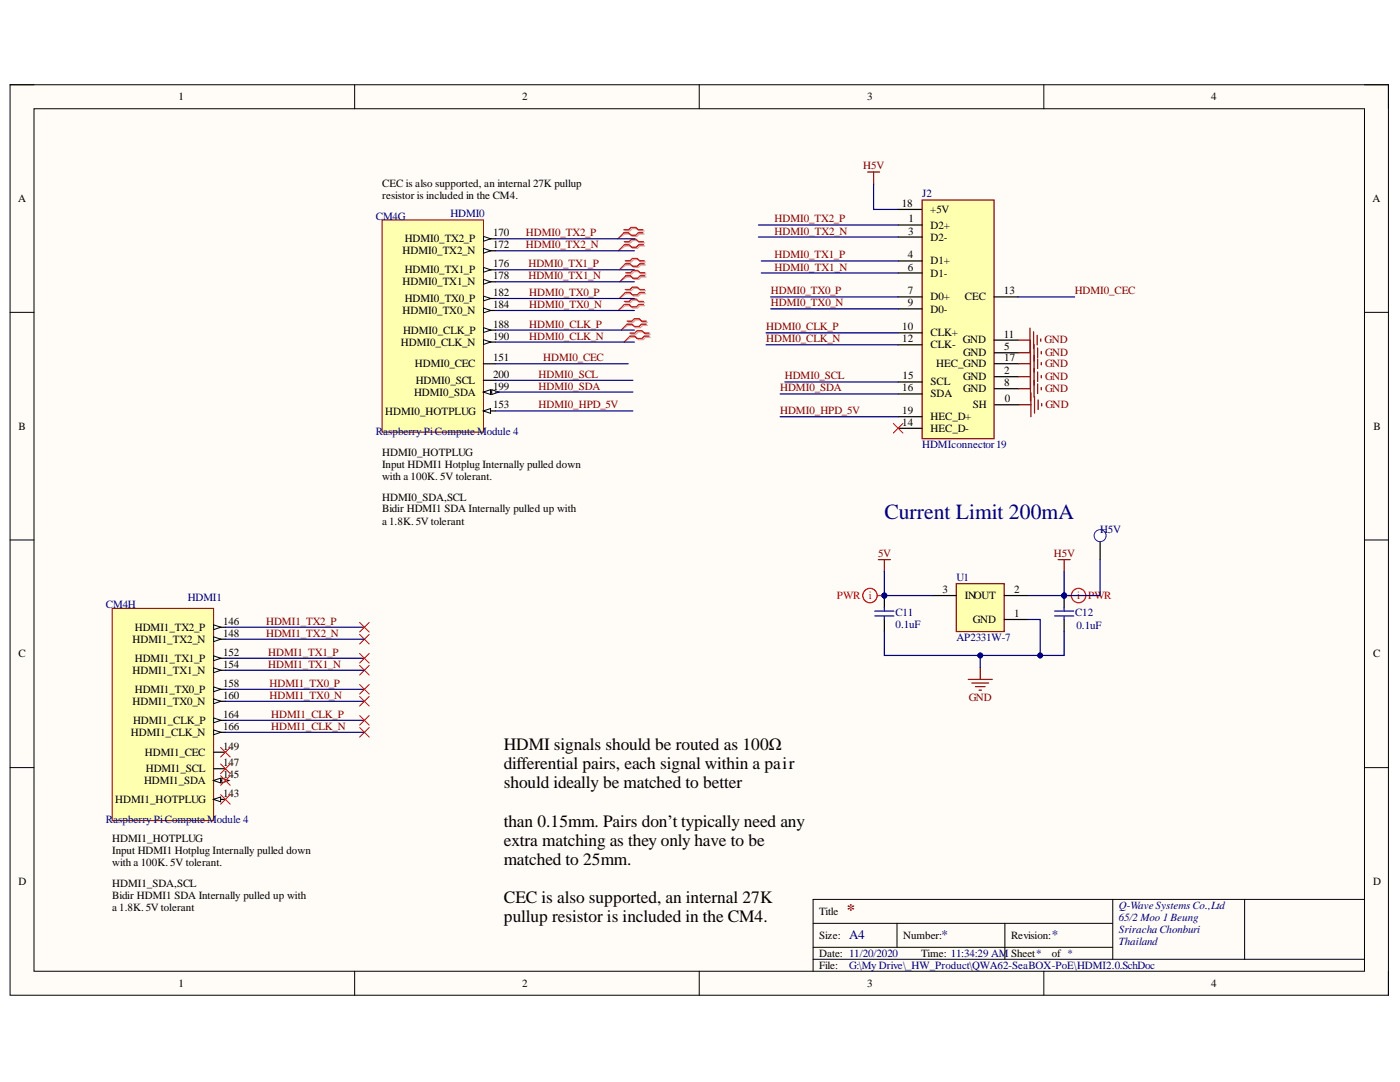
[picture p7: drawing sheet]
<svg xmlns="http://www.w3.org/2000/svg" width="279mm" height="216mm" viewBox="0 0 279 216" stroke-linecap="round" stroke-linejoin="round" font-family="sans-serif">
<defs><g id="words">
<text font-size="4.3" fill="#000080" x="176.5" y="103.5">Current Limit 200mA</text>
<g font-size="3.5">
<text x="100.6" y="149.7">HDMI signals should be routed as 100Ω</text>
<text x="100.6" y="153.5">differential pairs, each signal within a pair</text>
<text x="100.6" y="157.3">should ideally be matched to better</text>
<text x="100.6" y="165">than 0.15mm. Pairs don’t typically need any</text>
<text x="100.6" y="168.8">extra matching as they only have to be</text>
<text x="100.6" y="172.6">matched to 25mm.</text>
<text x="100.6" y="180.3">CEC is also supported, an internal 27K</text>
<text x="100.6" y="184.1">pullup resistor is included in the CM4.</text>
</g>
<text font-size="3.2" fill="#800000" x="169" y="182.5">*</text>
<g font-size="2.6" fill="#000080">
<text x="169.5" y="187.4">A4</text>
<text x="187.9" y="187.4">*</text>
<text x="209.9" y="187.4">*</text>
</g>
<g font-size="2.2">
<text x="35.6" y="20">1</text>
<text x="104.2" y="20">2</text>
<text x="173" y="20">3</text>
<text x="241.7" y="20">4</text>
<text x="3.6" y="40.3">A</text>
<text x="76.3" y="37.3">CEC is also supported, an internal 27K pullup</text>
<text x="76.3" y="39.7">resistor is included in the CM4.</text>
<text x="180" y="41.3">18</text>
<text x="273.9" y="40.3">A</text>
<text x="98.4" y="47.1">170</text>
<text x="181.2" y="46.8">3</text>
<text x="181.3" y="44.4">1</text>
<text x="185.6" y="42.5">+5V</text>
<text x="185.7" y="45.6">D2+</text>
<text x="185.7" y="48">D2-</text>
<text x="80.3" y="50.7">HDMI0_TX2_N</text>
<text x="80.8" y="48.3">HDMI0_TX2_P</text>
<text x="98.4" y="53.3">176</text>
<text x="98.4" y="49.5">172</text>
<text x="181.2" y="51.5">4</text>
<text x="181.2" y="54">6</text>
<text x="185.7" y="52.7">D1+</text>
<text x="80.3" y="57">HDMI0_TX1_N</text>
<text x="80.8" y="54.5">HDMI0_TX1_P</text>
<text x="98.4" y="59.1">182</text>
<text x="98.4" y="55.8">178</text>
<text x="181.2" y="58.7">7</text>
<text x="185.7" y="55.2">D1-</text>
<text x="185.7" y="59.9">D0+</text>
<text x="192.6" y="59.9">CEC</text>
<text x="200.4" y="58.7">13</text>
<text x="80.3" y="62.6">HDMI0_TX0_N</text>
<text x="80.8" y="60.2">HDMI0_TX0_P</text>
<text x="98.4" y="65.4">188</text>
<text x="98.4" y="61.4">184</text>
<text x="180.1" y="65.9">10</text>
<text x="181.2" y="61.1">9</text>
<text x="185.7" y="62.4">D0-</text>
<text x="80" y="69">HDMI0_CLK_N</text>
<text x="80.4" y="66.6">HDMI0_CLK_P</text>
<text x="98.4" y="67.8">190</text>
<text x="180.1" y="68.3">12</text>
<text x="185.7" y="67.1">CLK+</text>
<text x="185.7" y="69.5">CLK-</text>
<text x="192.1" y="68.5">GND</text>
<text x="192.2" y="71.1">GND</text>
<text x="200.4" y="67.3">11</text>
<text x="200.4" y="69.9">5</text>
<text x="82.8" y="73.3">HDMI0_CEC</text>
<text x="83" y="76.6">HDMI0_SCL</text>
<text x="98.4" y="72.1">151</text>
<text x="98.4" y="75.4">200</text>
<text x="98.4" y="77.7">199</text>
<text x="180.1" y="75.7">15</text>
<text x="185.7" y="76.9">SCL</text>
<text x="186.8" y="73.3">HEC_GND</text>
<text x="192.2" y="75.9">GND</text>
<text x="200.4" y="72.1">17</text>
<text x="200.4" y="74.7">2</text>
<text x="200.4" y="77.1">8</text>
<text x="76.9" y="82.7">HDMI0_HOTPLUG</text>
<text x="82.6" y="78.9">HDMI0_SDA</text>
<text x="98.4" y="81.5">153</text>
<text x="180.1" y="82.6">19</text>
<text x="180.1" y="78.1">16</text>
<text x="185.7" y="83.8">HEC_D+</text>
<text x="185.7" y="79.3">SDA</text>
<text x="192.2" y="78.2">GND</text>
<text x="194.2" y="81.5">SH</text>
<text x="200.5" y="80.3">0</text>
<text x="3.7" y="85.8">B</text>
<text x="180.1" y="84.9">14</text>
<text x="185.7" y="86.2">HEC_D-</text>
<text x="274.1" y="85.8">B</text>
<text x="76.3" y="90.9">HDMI0_HOTPLUG</text>
<text x="76.3" y="93.4">Input HDMI1 Hotplug Internally pulled down</text>
<text x="76.3" y="95.7">with a 100K. 5V tolerant.</text>
<text x="76.3" y="99.9">HDMI0_SDA,SCL</text>
<text x="76.3" y="102.3">Bidir HDMI1 SDA Internally pulled up with</text>
<text x="76.3" y="104.7">a 1.8K.5V tolerant</text>
<text x="188.1" y="118.3">3</text>
<text x="192.6" y="119.5">INOUT</text>
<text x="202.4" y="118.3">2</text>
<text x="26.9" y="125.8">HDMI1_TX2_P</text>
<text x="44.6" y="124.6">146</text>
<text x="194.2" y="124.3">GND</text>
<text x="202.4" y="123.1">1</text>
<text x="3.7" y="131.2">C</text>
<text x="26.5" y="128.3">HDMI1_TX2_N</text>
<text x="44.6" y="130.8">152</text>
<text x="44.6" y="127">148</text>
<text x="274" y="131.2">C</text>
<text x="26.5" y="134.5">HDMI1_TX1_N</text>
<text x="26.9" y="132.1">HDMI1_TX1_P</text>
<text x="44.6" y="137.1">158</text>
<text x="44.6" y="133.3">154</text>
<text x="26.5" y="140.6">HDMI1_TX0_N</text>
<text x="26.9" y="138.3">HDMI1_TX0_P</text>
<text x="44.6" y="143.2">164</text>
<text x="44.6" y="139.4">160</text>
<text x="26.1" y="146.8">HDMI1_CLK_N</text>
<text x="26.6" y="144.4">HDMI1_CLK_P</text>
<text x="44.6" y="149.6">149</text>
<text x="44.6" y="145.6">166</text>
<text x="28.9" y="150.8">HDMI1_CEC</text>
<text x="29.1" y="154.1">HDMI1_SCL</text>
<text x="44.6" y="152.9">147</text>
<text x="44.6" y="155.2">145</text>
<text x="23" y="160.2">HDMI1_HOTPLUG</text>
<text x="28.8" y="156.4">HDMI1_SDA</text>
<text x="44.6" y="159">143</text>
<text x="22.4" y="168">HDMI1_HOTPLUG</text>
<text x="22.4" y="170.4">Input HDMI1 Hotplug Internally pulled down</text>
<text x="22.4" y="172.7">with a 100K. 5V tolerant.</text>
<text x="3.7" y="176.5">D</text>
<text x="22.4" y="177">HDMI1_SDA,SCL</text>
<text x="22.4" y="179.3">Bidir HDMI1 SDA Internally pulled up with</text>
<text x="274" y="176.5">D</text>
<text x="22.4" y="181.7">a 1.8K.5V tolerant</text>
<text x="163.5" y="182.5">Title</text>
<text x="163.5" y="187.4">Size:</text>
<text x="163.5" y="190.9">Date: 11/20/2020</text>
<text x="180.2" y="187.4">Number:</text>
<text x="183.9" y="190.9">Time: 11:34:29 AM Sheet*</text>
<text x="201.8" y="187.4">Revision:</text>
<text x="209.9" y="190.9">of *</text>
<text x="35.6" y="196.9">1</text>
<text x="104.2" y="196.9">2</text>
<text x="163.5" y="193.3">File:</text>
<text x="173" y="196.9">3</text>
<text x="241.7" y="196.9">4</text>
</g>
<g font-size="2.2" fill="#800000">
<text x="172.3" y="33.8">H5V</text>
<text x="105" y="47.1">HDMI0_TX2_P</text>
<text x="154.6" y="44.4">HDMI0_TX2_P</text>
<text x="154.6" y="46.8">HDMI0_TX2_N</text>
<text x="105" y="49.5">HDMI0_TX2_N</text>
<text x="105.5" y="53.3">HDMI0_TX1_P</text>
<text x="154.6" y="51.5">HDMI0_TX1_P</text>
<text x="154.6" y="54">HDMI0_TX1_N</text>
<text x="105.5" y="55.8">HDMI0_TX1_N</text>
<text x="105.6" y="59.1">HDMI0_TX0_P</text>
<text x="153.8" y="58.7">HDMI0_TX0_P</text>
<text x="214.5" y="58.7">HDMI0_CEC</text>
<text x="105.6" y="61.4">HDMI0_TX0_N</text>
<text x="105.6" y="65.4">HDMI0_CLK_P</text>
<text x="152.9" y="65.9">HDMI0_CLK_P</text>
<text x="153.8" y="61.1">HDMI0_TX0_N</text>
<text x="105.6" y="67.8">HDMI0_CLK_N</text>
<text x="152.9" y="68.3">HDMI0_CLK_N</text>
<text x="208.5" y="68.5">GND</text>
<text x="208.6" y="71.1">GND</text>
<text x="107.5" y="75.4">HDMI0_SCL</text>
<text x="107.5" y="77.7">HDMI0_SDA</text>
<text x="108.4" y="72.1">HDMI0_CEC</text>
<text x="156.6" y="75.7">HDMI0_SCL</text>
<text x="208.6" y="73.3">GND</text>
<text x="208.6" y="75.9">GND</text>
<text x="107.5" y="81.5">HDMI0_HPD_5V</text>
<text x="155.7" y="78.1">HDMI0_SDA</text>
<text x="155.7" y="82.6">HDMI0_HPD_5V</text>
<text x="208.6" y="78.2">GND</text>
<text x="208.6" y="81.5">GND</text>
<text x="175.2" y="111.1">5V</text>
<text x="210.3" y="111.1">H5V</text>
<text x="53.1" y="124.6">HDMI1_TX2_P</text>
<text x="53.1" y="127">HDMI1_TX2_N</text>
<text x="53.5" y="130.8">HDMI1_TX1_P</text>
<text x="53.5" y="133.3">HDMI1_TX1_N</text>
<text x="53.8" y="137.1">HDMI1_TX0_P</text>
<text x="53.8" y="139.4">HDMI1_TX0_N</text>
<text x="54.1" y="143.2">HDMI1_CLK_P</text>
<text x="193.3" y="139.9">GND</text>
<text x="54.1" y="145.6">HDMI1_CLK_N</text>
</g>
<g font-size="2.2" fill="#000080">
<text x="184" y="39.4">J2</text>
<text x="75" y="43.9">CM4G</text>
<text x="89.9" y="43.3">HDMI0</text>
<text x="75" y="86.9">Raspberry PiCompute Module 4</text>
<text x="184" y="89.4">HDMIconnector19</text>
<text x="219.5" y="106.4">H5V</text>
<text x="37.5" y="119.9">HDMI1</text>
<text x="190.9" y="115.9">U1</text>
<text x="21.1" y="121.3">CM4H</text>
<text x="178.7" y="122.9">C11</text>
<text x="178.7" y="125.2">0.1uF</text>
<text x="214.6" y="122.9">C12</text>
<text x="214.8" y="125.5">0.1uF</text>
<text x="190.9" y="127.9">AP2331W-7</text>
<text x="21.1" y="164.3">Raspberry PiCompute Module 4</text>
<text x="223.3" y="181.4">Q-Wave Systems Co.,Ltd</text>
<text x="223.3" y="183.7">65/2 Moo 1 Beung</text>
<text x="223.3" y="186.1">Sriracha Chonburi</text>
<text x="223.3" y="188.5">Thailand</text>
<text x="169.5" y="193.3">G:\My Drive\_HW_Product\QWA62-SeaBOX-PoE\HDMI2.0.SchDoc</text>
</g>
<g font-size="2.2" fill="#f00">
<text x="167" y="119.5">PWR</text>
<text x="173.4" y="119.5">i</text>
<text x="215" y="119.5">i</text>
<text x="217.2" y="119.5">PWR</text>
</g>
</g></defs>
<path d="M2 16.9h275.1v181.7h-275.1z" fill-rule="evenodd" fill="#fffcf8"/>
<path d="M2 16.9h275.1v181.7h-275.1z" fill="none" stroke="#000" stroke-width=".2"/>
<path d="M6.8 21.7h265.5v172.1h-265.5z" fill-rule="evenodd" fill="#fffcf8"/>
<g fill="none" stroke="#000" stroke-width=".2">
<path d="M2 16.9h4.8M70.8 16.9v4.8M139.5 16.9v4.8M208.3 16.9v4.8M272.3 16.9h4.8v4.8M6.8 21.7h265.5v172.1h-265.5zM2 62.3h4.8M272.3 62.3h4.8M2 107.7h4.8M272.3 107.7h4.8M2 153.2h4.8M272.3 153.2h4.8"/>
<path d="M222.1 179.5v11.9M248.4 179.5v11.9M272.3 179.5h-110v14.3M70.8 193.8v4.8M139.5 193.8v4.8M162.3 184.2h59.8M162.3 191.4h110M162.3 189h59.8M179 184.2v4.8M200.5 184.2v7.2M208.3 193.8v4.8M277.1 193.8v4.8"/>
</g>
<path d="M76.3 43.9h20.2v42.3h-20.2z" fill-rule="evenodd" fill="#ffffb0"/>
<path d="M76.3 43.9h20.2v42.3h-20.2z" fill="none" stroke="#800000" stroke-width=".2"/>
<path d="M96.5 72.6h2.4M96.5 68.3h2.4" fill="none" stroke="#000" stroke-width=".24"/>
<path d="M96.5 67.8l1.4 .5-1.4 .4z" fill="#f8fcff"/>
<path d="M96.5 67.8l1.4 .5-1.4 .4z" fill="none" stroke="#000" stroke-width=".2"/>
<path d="M96.5 65.9h2.4" fill="none" stroke="#000" stroke-width=".24"/>
<path d="M96.5 65.4l1.4 .5-1.4 .4z" fill="#f8fcff"/>
<path d="M96.5 65.4l1.4 .5-1.4 .4z" fill="none" stroke="#000" stroke-width=".2"/>
<path d="M96.5 82h2.4" fill="none" stroke="#000" stroke-width=".24"/>
<path d="M96.5 82l1.4-.5v1z" fill="#f8fcff"/>
<path d="M96.5 82l1.4-.5v1z" fill="none" stroke="#000" stroke-width=".2"/>
<path d="M96.5 75.9h2.4M96.5 78.2h2.4" fill="none" stroke="#000" stroke-width=".24"/>
<path d="M96.5 78.2l1.4-.4v.9z" fill="#f8fcff"/>
<path d="M96.5 78.2l1.4-.4v.9z" fill="none" stroke="#000" stroke-width=".2"/>
<path d="M98.1 77.8l1.5 .4-1.5 .5z" fill="#f8fcff"/>
<path d="M98.1 77.8l1.5 .4-1.5 .5z" fill="none" stroke="#000" stroke-width=".2"/>
<path d="M96.5 62h2.4" fill="none" stroke="#000" stroke-width=".24"/>
<path d="M96.5 61.5l1.4 .5-1.4 .4z" fill="#f8fcff"/>
<path d="M96.5 61.5l1.4 .5-1.4 .4z" fill="none" stroke="#000" stroke-width=".2"/>
<path d="M96.5 59.6h2.4" fill="none" stroke="#000" stroke-width=".24"/>
<path d="M96.5 59.1l1.4 .5-1.4 .4z" fill="#f8fcff"/>
<path d="M96.5 59.1l1.4 .5-1.4 .4z" fill="none" stroke="#000" stroke-width=".2"/>
<path d="M96.5 56.2h2.4" fill="none" stroke="#000" stroke-width=".24"/>
<path d="M96.5 55.8l1.4 .4-1.4 .5z" fill="#f8fcff"/>
<path d="M96.5 55.8l1.4 .4-1.4 .5z" fill="none" stroke="#000" stroke-width=".2"/>
<path d="M96.5 53.8h2.4" fill="none" stroke="#000" stroke-width=".24"/>
<path d="M96.5 53.4l1.4 .4-1.4 .5z" fill="#f8fcff"/>
<path d="M96.5 53.4l1.4 .4-1.4 .5z" fill="none" stroke="#000" stroke-width=".2"/>
<path d="M96.5 50h2.4" fill="none" stroke="#000" stroke-width=".24"/>
<path d="M96.5 49.6l1.4 .4-1.4 .5z" fill="#f8fcff"/>
<path d="M96.5 49.6l1.4 .4-1.4 .5z" fill="none" stroke="#000" stroke-width=".2"/>
<path d="M96.5 47.6h2.4" fill="none" stroke="#000" stroke-width=".24"/>
<path d="M96.5 47.2l1.4 .4-1.4 .5z" fill="#f8fcff"/>
<path d="M96.5 47.2l1.4 .4-1.4 .5z" fill="none" stroke="#000" stroke-width=".2"/>
<path d="M22.4 121.4h20.2v42.3h-20.2z" fill-rule="evenodd" fill="#ffffb0"/>
<path d="M22.4 121.4h20.2v42.3h-20.2z" fill="none" stroke="#800000" stroke-width=".2"/>
<path d="M42.6 150.1h2.4M42.6 146.1h2.4" fill="none" stroke="#000" stroke-width=".24"/>
<path d="M42.6 145.6l1.5 .5-1.5 .5z" fill="#f8fcff"/>
<path d="M42.6 145.6l1.5 .5-1.5 .5z" fill="none" stroke="#000" stroke-width=".2"/>
<path d="M42.6 143.7h2.4" fill="none" stroke="#000" stroke-width=".24"/>
<path d="M42.6 143.3l1.5 .4-1.5 .5z" fill="#f8fcff"/>
<path d="M42.6 143.3l1.5 .4-1.5 .5z" fill="none" stroke="#000" stroke-width=".2"/>
<path d="M42.6 159.5h2.4" fill="none" stroke="#000" stroke-width=".24"/>
<path d="M42.6 159.5l1.4-.5v1z" fill="#f8fcff"/>
<path d="M42.6 159.5l1.4-.5v1z" fill="none" stroke="#000" stroke-width=".2"/>
<path d="M42.6 153.4h2.4M42.6 155.7h2.4" fill="none" stroke="#000" stroke-width=".24"/>
<path d="M42.6 155.7l1.4-.4v.9z" fill="#f8fcff"/>
<path d="M42.6 155.7l1.4-.4v.9z" fill="none" stroke="#000" stroke-width=".2"/>
<path d="M44.3 155.3l1.4 .4-1.4 .5z" fill="#f8fcff"/>
<path d="M44.3 155.3l1.4 .4-1.4 .5z" fill="none" stroke="#000" stroke-width=".2"/>
<path d="M42.6 139.9h2.4" fill="none" stroke="#000" stroke-width=".24"/>
<path d="M42.6 139.5l1.5 .4-1.5 .5z" fill="#f8fcff"/>
<path d="M42.6 139.5l1.5 .4-1.5 .5z" fill="none" stroke="#000" stroke-width=".2"/>
<path d="M42.6 137.5h2.4" fill="none" stroke="#000" stroke-width=".24"/>
<path d="M42.6 137.1l1.5 .4-1.5 .5z" fill="#f8fcff"/>
<path d="M42.6 137.1l1.5 .4-1.5 .5z" fill="none" stroke="#000" stroke-width=".2"/>
<path d="M42.6 133.7h2.4" fill="none" stroke="#000" stroke-width=".24"/>
<path d="M42.6 133.3l1.5 .4-1.5 .5z" fill="#f8fcff"/>
<path d="M42.6 133.3l1.5 .4-1.5 .5z" fill="none" stroke="#000" stroke-width=".2"/>
<path d="M42.6 131.4h2.4" fill="none" stroke="#000" stroke-width=".24"/>
<path d="M42.6 130.9l1.5 .5-1.5 .4z" fill="#f8fcff"/>
<path d="M42.6 130.9l1.5 .5-1.5 .4z" fill="none" stroke="#000" stroke-width=".2"/>
<path d="M42.6 127.5h2.4" fill="none" stroke="#000" stroke-width=".24"/>
<path d="M42.6 127.1l1.5 .4-1.5 .5z" fill="#f8fcff"/>
<path d="M42.6 127.1l1.5 .4-1.5 .5z" fill="none" stroke="#000" stroke-width=".2"/>
<path d="M42.6 125.2h2.4" fill="none" stroke="#000" stroke-width=".24"/>
<path d="M42.6 124.7l1.5 .5-1.5 .4z" fill="#f8fcff"/>
<path d="M42.6 124.7l1.5 .5-1.5 .4z" fill="none" stroke="#000" stroke-width=".2"/>
<g fill="none" stroke="#d0a19e" stroke-width=".24">
<path d="M124.7 46.1h1l.5-.5h.9l.5 .5h1M124.7 46.7h1l.5 .5h.9l.5-.5h1M124.8 48.5h1l.5-.5h.9l.5 .5h1M124.8 49.1h1l.5 .5h.9l.5-.5h1M125 52.3h1l.5-.5h.9l.5 .5h.9M125 52.9h1l.5 .5h.9l.5-.5h.9M125 58h1l.5-.5h.9l.5 .5h.9M125 58.6h1l.5 .5h.9l.5-.5h.9M125.1 54.7h1l.4-.5h1l.5 .5h.9M125.1 55.3h1l.4 .5h1l.5-.5h.9M124.8 60.4h1l.5-.5h.9l.5 .5h1M124.8 61h1l.5 .5h.9l.5-.5h1"/>
<path d="M125.4 64.3h1l.4-.5h1l.5 .5h.9M125.4 64.9h1l.4 .5h1l.5-.5h.9M126 66.7h.9l.5-.5h1l.4 .5h1M126 67.3h.9l.5 .5h1l.4-.5h1"/>
</g>
<path d="M124.7 46.7l-1.4 .9M124.8 49.1l-1.4 .9M125 52.9l-1.4 .9M125 58.6l-1.4 1M125.1 55.3l-1.4 .9M124.8 61l-1.4 1M125.4 64.9l-1.4 1M126 67.3l-1.5 1" fill="none" stroke="#d0a19e" stroke-width=".2"/>
<g fill="none" stroke="#f00" stroke-width=".24">
<path d="M124.5 45.9h1l.4-.5h1l.5 .5h.9M124.5 46.5h1l.4 .4h1l.5-.4h.9M124.6 48.2h.9l.5-.4h1l.5 .4h.9M124.6 48.8h.9l.5 .5h1l.5-.5h.9M124.8 52h.9l.5-.4h1l.5 .4h.9M124.8 52.6h.9l.5 .5h1l.5-.5h.9M124.8 57.8h.9l.5-.5h1l.5 .5h.9M124.8 58.4h.9l.5 .4h1l.5-.4h.9M124.9 54.4h.9l.5-.4h1l.4 .4h1M124.9 55h.9l.5 .5h1l.4-.5h1M124.6 60.2h.9l.5-.5h1l.5 .5h.9M124.6 60.8h.9l.5 .4h1l.5-.4h.9"/>
<path d="M125.2 64.1h.9l.5-.5h1l.4 .5h1M125.2 64.7h.9l.5 .4h1l.4-.4h1M125.7 66.5h1l.5-.5h.9l.5 .5h.9M125.7 67.1h1l.5 .4h.9l.5-.4h.9"/>
</g>
<g fill="none" stroke="#f00" stroke-width=".2">
<path d="M124.5 46.5l-1.2 1.1M124.6 48.8l-1.2 1.2M124.8 52.6l-1.2 1.2M124.8 58.4l-1.2 1.2M124.9 55l-1.2 1.2M124.6 60.8l-1.2 1.2M125.2 64.7l-1.2 1.2M125.7 67.1l-1.2 1.2M71.8 126.6l1.9 1.9M71.8 132.8l1.9 1.9M73.7 126.6l-1.9 1.9M73.7 132.8l-1.9 1.9"/>
<path d="M44 149.1l1.9 2M44 152.4l1.9 1.9M44 154.8l1.9 1.9M44 158.6l1.9 1.9M45.9 149.1l-1.9 2M45.9 152.4l-1.9 1.9M45.9 154.8l-1.9 1.9M45.9 158.6l-1.9 1.9M71.8 145.2l1.9 1.9M73.7 145.2l-1.9 1.9"/>
</g>
<path d="M184 39.9h14.4v47.6h-14.4z" fill-rule="evenodd" fill="#ffffb0"/>
<path d="M184 39.9h14.4v47.6h-14.4z" fill="none" stroke="#800000" stroke-width=".24"/>
<g fill="none" stroke="#000" stroke-width=".24">
<path d="M179.1 41.8h4.8M179.2 44.9h4.8M179.2 47.3h4.8M179.2 52.1h4.8M179.2 54.5h4.8M179.2 59.2h4.8M198.4 59.2h4.8M179.2 61.6h4.8M179.2 66.4h4.8M179.2 68.8h4.8M179.2 76.2h4.8M179.2 78.6h4.8"/>
<path d="M198.4 67.9h4.8M198.5 70.4h4.8M198.5 72.6h4.8M198.5 75.2h4.8M198.5 77.6h4.8M179.2 83.2h4.8M179.2 85.5h4.8M198.6 80.8h4.8"/>
</g>
<path d="M190.8 116.4h9.6v9.6h-9.6z" fill-rule="evenodd" fill="#ffffb0"/>
<path d="M190.8 116.4h9.6v9.6h-9.6z" fill="none" stroke="#800000" stroke-width=".24"/>
<path d="M186.1 118.8h4.7M200.4 118.8h4.8M200.4 123.6h4.8" fill="none" stroke="#000" stroke-width=".24"/>
<circle cx="176.5" cy="118.8" r=".48" fill="#000080"/>
<circle cx="176.5" cy="118.8" r=".48" fill="none" stroke="#000080" stroke-width=".2"/>
<path d="M176.5 118.8v2.4M176.5 123.6v2.4" fill="none" stroke="#000" stroke-width=".24"/>
<circle cx="176.5" cy="118.8" r=".48" fill="#000080"/>
<circle cx="176.5" cy="118.8" r=".48" fill="none" stroke="#000080" stroke-width=".2"/>
<path d="M174.6 121.9h3.8M174.6 122.9h3.8M176.5 121.2v.7M176.5 122.9v.7" fill="none" stroke="#00f" stroke-width=".24"/>
<circle cx="212.4" cy="118.8" r=".48" fill="#000080"/>
<circle cx="212.4" cy="118.8" r=".48" fill="none" stroke="#000080" stroke-width=".2"/>
<path d="M212.4 118.8v2.4M212.4 123.6v2.4" fill="none" stroke="#000" stroke-width=".24"/>
<circle cx="212.4" cy="118.8" r=".48" fill="#000080"/>
<circle cx="212.4" cy="118.8" r=".48" fill="none" stroke="#000080" stroke-width=".2"/>
<path d="M210.5 121.9h3.8M210.5 122.9h3.8M212.4 121.2v.7M212.4 122.9v.7" fill="none" stroke="#00f" stroke-width=".24"/>
<path d="M175.3 111.7h2.4M176.5 111.7v2.4M211.2 111.7h2.4M212.4 111.7v2.4M193.2 135.6h4.8M194 136.3h3.3M194.7 137h1.9M195.4 137.7h.5M195.6 133.2v2.4" fill="none" stroke="#800000" stroke-width=".24"/>
<g fill="none" stroke="#f00" stroke-width=".24">
<path d="M212.4 118.8h1.4"/>
<circle cx="215.2" cy="118.8" r="1.44"/>
</g>
<circle cx="212.4" cy="118.8" r=".48" fill="#000080"/>
<circle cx="212.4" cy="118.8" r=".48" fill="none" stroke="#000080" stroke-width=".2"/>
<g fill="none" stroke="#f00" stroke-width=".24">
<path d="M175.1 118.8h1.4"/>
<circle cx="173.6" cy="118.8" r="1.44"/>
</g>
<circle cx="176.5" cy="118.8" r=".48" fill="#000080"/>
<circle cx="176.5" cy="118.8" r=".48" fill="none" stroke="#000080" stroke-width=".2"/>
<path d="M219.5 106.9v4.8" fill="none" stroke="#000" stroke-width=".24"/>
<circle cx="219.6" cy="106.9" r="1.2" fill="#fff"/>
<circle cx="219.6" cy="106.9" r="1.2" fill="none" stroke="#00f" stroke-width=".2"/>
<g fill="none" stroke="#800000" stroke-width=".24">
<path d="M173.2 34.3h2.3M174.3 34.3v2.4M203.2 67.9h2.4M203.3 70.4h2.3M203.3 72.6h2.3M203.3 75.2h2.3M203.3 77.6h2.3M205.6 65.5v4.8M205.6 68v11.9M205.7 78.4v4.8M206.3 66.2v3.3M206.4 68.7v10.5"/>
<path d="M206.5 79.1v3.3M207 66.9v1.9M207.1 69.4v1.9M207.1 71.6v1.9M207.1 74.2v1.9M207.1 76.6v1.9M207.2 79.8v1.9M207.7 67.6v.5M207.8 70.1v.5M207.8 72.3v.5M207.8 74.9v.5M207.8 77.3v.5"/>
<path d="M203.4 80.8h2.3M207.9 80.5v.5"/>
</g>
<path d="M178.3 84.5l1.9 1.9M180.2 84.5l-1.9 1.9" fill="none" stroke="#f00" stroke-width=".2"/>
<g fill="none" stroke="#000080" stroke-width=".24">
<path d="M174.3 36.7v5.1h4.8M98.9 47.6l27.8 .1M98.9 59.6h27.7M98.9 56.2h27.7M98.9 53.8h27.7M98.9 50h27.7M151.4 47.3h27.8M151.4 44.9h27.8M151.9 54.5h27.3M151.9 52.1h27.3M153.8 59.2h25.4M98.9 78.2h27.4"/>
<path d="M98.9 75.9h27.4M98.9 72.6h26.5M98.9 68.3h27.7M98.9 65.9h27.7M98.9 62h27.7M152.9 68.8h26.3M152.9 66.4h26.3M153.8 61.6h25.4M155.7 78.6h23.5M156.6 76.2h22.6M98.9 82h27.4M155.7 83.2h23.5"/>
<path d="M45 139.9h27.7M45 137.5h27.7M45 133.7h27.7M45 131.4h27.7M45 127.5h27.7M45 125.2h27.7M176.5 126v4.8h35.9v-4.8M45 146.1h27.7M45 143.7h27.7"/>
</g>
<circle cx="207.6" cy="130.8" r=".48" fill="#000080"/>
<circle cx="207.6" cy="130.8" r=".48" fill="none" stroke="#000080" stroke-width=".2"/>
<circle cx="195.6" cy="130.8" r=".48" fill="#000080"/>
<circle cx="195.6" cy="130.8" r=".48" fill="none" stroke="#000080" stroke-width=".2"/>
<path d="M176.5 114.1v4.7h9.6" fill="none" stroke="#000080" stroke-width=".24"/>
<circle cx="176.5" cy="118.8" r=".48" fill="#000080"/>
<circle cx="176.5" cy="118.8" r=".48" fill="none" stroke="#000080" stroke-width=".2"/>
<path d="M203.2 59.2h11.3M205.2 123.6h2.4v7.2" fill="none" stroke="#000080" stroke-width=".24"/>
<circle cx="207.6" cy="130.8" r=".48" fill="#000080"/>
<circle cx="207.6" cy="130.8" r=".48" fill="none" stroke="#000080" stroke-width=".2"/>
<path d="M212.4 114.1v4.7h-7.2" fill="none" stroke="#000080" stroke-width=".24"/>
<circle cx="212.4" cy="118.8" r=".48" fill="#000080"/>
<circle cx="212.4" cy="118.8" r=".48" fill="none" stroke="#000080" stroke-width=".2"/>
<path d="M219.5 111.7v7.1h-7.1" fill="none" stroke="#000080" stroke-width=".24"/>
<circle cx="212.4" cy="118.8" r=".48" fill="#000080"/>
<circle cx="212.4" cy="118.8" r=".48" fill="none" stroke="#000080" stroke-width=".2"/>
<path d="M195.6 130.8v2.4" fill="none" stroke="#000080" stroke-width=".24"/>
<circle cx="195.6" cy="130.8" r=".48" fill="#000080"/>
<circle cx="195.6" cy="130.8" r=".48" fill="none" stroke="#000080" stroke-width=".2"/>
<path d="M71.8 124.2l1.9 1.9M71.8 130.4l1.9 1.9M71.8 136.6l1.9 1.9M71.8 139l1.9 1.9M73.7 124.2l-1.9 1.9M73.7 130.4l-1.9 1.9M73.7 136.6l-1.9 1.9M73.7 139l-1.9 1.9M71.8 142.8l1.9 1.9M73.7 142.8l-1.9 1.9" fill="none" stroke="#f00" stroke-width=".2"/>
<use href="#words"/>
</svg>
